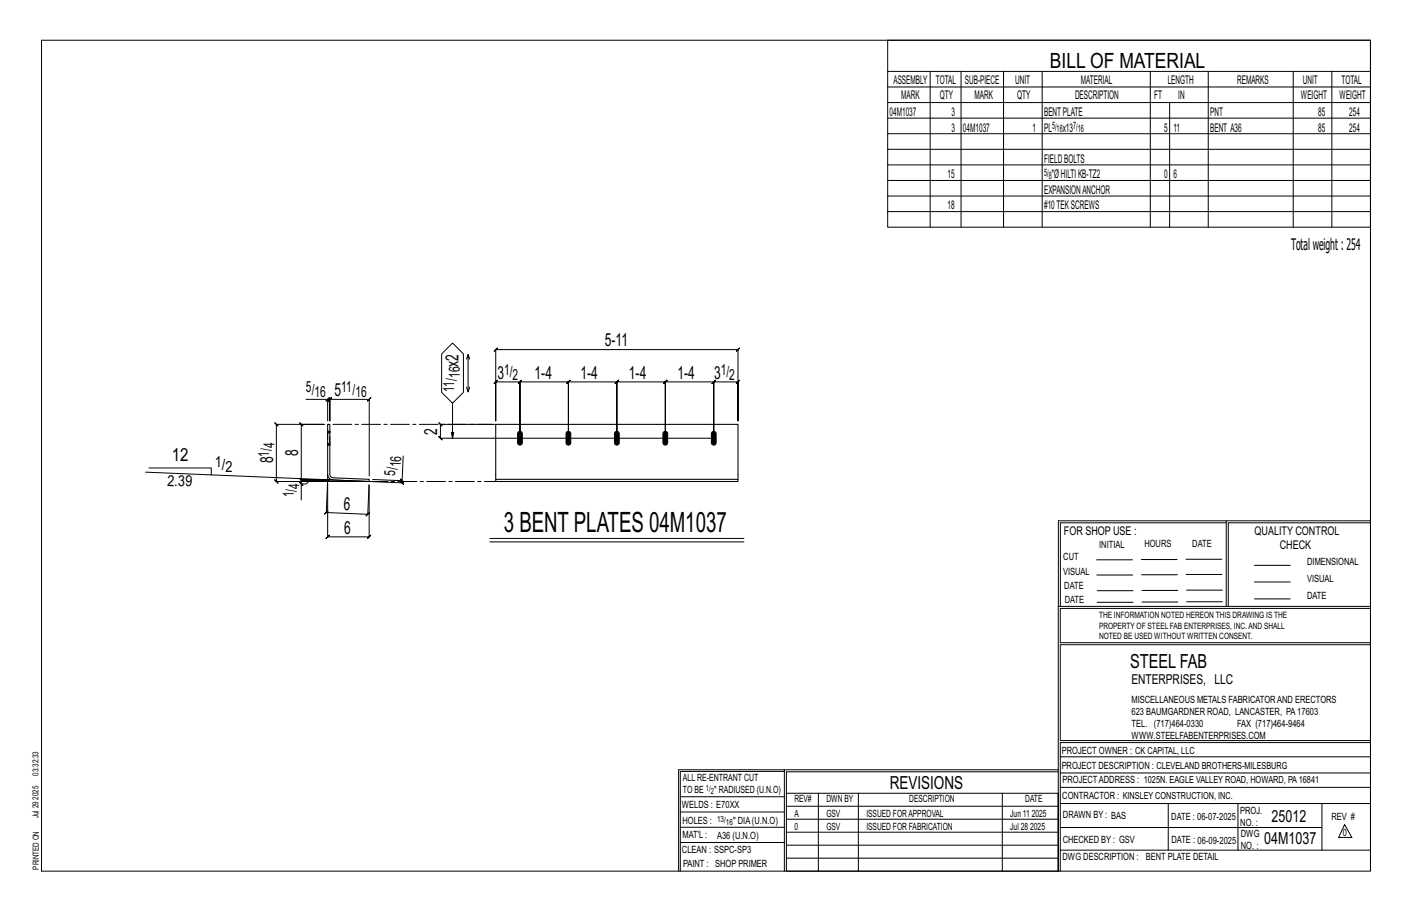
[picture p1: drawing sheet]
<svg xmlns="http://www.w3.org/2000/svg" width="432mm" height="279mm" viewBox="0 0 432 279" stroke-linecap="round" stroke-linejoin="round" font-family="sans-serif">
<defs><g id="words">
<text font-size="8.6" x="154.1" y="162.6">3 BENT PLATES 04M1037</text>
<text font-size="6.4" x="321.1" y="20.7">BILL OF MATERIAL</text>
<text font-size="5.9" x="345.6" y="204.1">STEEL FAB</text>
<g font-size="5.5">
<text x="185" y="105.9">5-11</text>
<text x="140.2" y="112.1" transform="rotate(-90 140.2 112.1)">x2</text>
<text x="152.1" y="115.8">3</text>
<text x="163.5" y="115.8">1-4</text>
<text x="177.5" y="115.8">1-4</text>
<text x="192.3" y="115.8">1-4</text>
<text x="207.1" y="115.8">1-4</text>
<text x="218.4" y="115.8">3</text>
<text x="102.3" y="121.1">5</text>
<text x="133.7" y="132.9" transform="rotate(-90 133.7 132.9)">2</text>
<text x="52.5" y="141">12</text>
<text x="83.5" y="141.7" transform="rotate(-90 83.5 141.7)">8</text>
<text x="91.1" y="139.3" transform="rotate(-90 91.1 139.3)">8</text>
<text x="105" y="155.9" transform="rotate(2 105 155.9)">6</text>
<text x="105.3" y="163.1">6</text>
<text x="272.2" y="241.1">REVISIONS</text>
</g>
<g font-size="5.1">
<text x="388.9" y="251.3">25012</text>
<text x="386.6" y="258.1">04M1037</text>
</g>
<text font-size="4.9" x="394.8" y="76.4">Totalweight : 254</text>
<g font-size="4.7">
<text x="93.6" y="119.8">5/</text>
<text x="104.3" y="119.8">11/</text>
<text x="138.9" y="119.9" transform="rotate(-90 138.9 119.9)">11/</text>
<text x="140.6" y="115.6" transform="rotate(-90 140.6 115.6)">16</text>
<text x="154.2" y="114.5">1/</text>
<text x="156.8" y="116.2">2</text>
<text x="220.4" y="114.5">1/</text>
<text x="223" y="116.2">2</text>
<text x="96.2" y="121.5">16</text>
<text x="108.7" y="121.5">16</text>
<text x="83.9" y="137" transform="rotate(-90 83.9 137)">4</text>
<text x="65.7" y="142.7">1/</text>
<text x="82.3" y="139.6" transform="rotate(-90 82.3 139.6)">1/</text>
<text x="122.6" y="142.9" transform="rotate(-88 122.6 142.9)">16</text>
<text x="51.1" y="148.5" transform="rotate(2 51.1 148.5)">2.39</text>
<text x="68.9" y="144.4">2</text>
<text x="91.6" y="149.5" transform="rotate(-90 91.6 149.5)">4</text>
<text x="120.8" y="145.4" transform="rotate(-88 120.8 145.4)">5/</text>
<text x="89.9" y="152.1" transform="rotate(-90 89.9 152.1)">1/</text>
</g>
<text font-size="4.2" x="346" y="209.1">ENTERPRISES, LLC</text>
<g font-size="3.7">
<text x="273.2" y="25.6">ASSEMBLY</text>
<text x="286.2" y="25.6">TOTAL</text>
<text x="295.1" y="25.6">SUB-PIECE</text>
<text x="310.4" y="25.6">UNIT</text>
<text x="330.5" y="25.6">MATERIAL</text>
<text x="357.1" y="25.6">LENGTH</text>
<text x="378.3" y="25.6">REMARKS</text>
<text x="398.4" y="25.6">UNIT</text>
<text x="410.2" y="25.6">TOTAL</text>
<text x="272.1" y="35.5">04M1037</text>
<text x="275.6" y="30.4">MARK</text>
<text x="287.4" y="30.4">QTY</text>
<text x="290.9" y="35.5">3</text>
<text x="298" y="30.4">MARK</text>
<text x="311" y="30.4">QTY</text>
<text x="319.3" y="35.5">BENTPLATE</text>
<text x="328.7" y="30.4">DESCRIPTION</text>
<text x="353" y="30.4">FT</text>
<text x="360.3" y="30.4">IN</text>
<text x="370.1" y="35.5">PNT</text>
<text x="397.8" y="30.4">WEIGHT</text>
<text x="403.2" y="35.5">85</text>
<text x="409.6" y="30.4">WEIGHT</text>
<text x="412.6" y="35.5">254</text>
<text x="290.9" y="40.2">3</text>
<text x="294.5" y="40.2">04M1037</text>
<text x="315.8" y="40.2">1</text>
<text x="319.3" y="40.2">PL</text>
<text x="325" y="40.2">x13</text>
<text x="356" y="40.2">5</text>
<text x="358.9" y="40.2">11</text>
<text x="370.1" y="40.2">BENT A36</text>
<text x="403.2" y="40.2">85</text>
<text x="412.6" y="40.2">254</text>
<text x="319.3" y="49.7">FIELDBOLTS</text>
<text x="289.8" y="54.5">15</text>
<text x="319.3" y="59.3">EXPANSIONANCHOR</text>
<text x="321.6" y="54.5">&quot;ØHILTIKB-TZ2</text>
<text x="356" y="54.5">0</text>
<text x="358.9" y="54.5">6</text>
<text x="289.8" y="64">18</text>
<text x="319.3" y="64">#10TEKSCREWS</text>
<text x="325.3" y="163.4">FOR SHOP USE :</text>
<text x="383.7" y="163.4">QUALITY CONTROL</text>
<text x="391.4" y="167.8">CHECK</text>
</g>
<g font-size="3.1">
<text x="321.7" y="39.4">5/</text>
<text x="323.1" y="40.5">16</text>
<text x="328.2" y="39.4">7/</text>
<text x="329.6" y="40.5">16</text>
<text x="319.3" y="53.7">5/</text>
<text x="320.7" y="54.8">8</text>
<text x="336.2" y="167.4">INITIAL</text>
<text x="350" y="167.1">HOURS</text>
<text x="364.6" y="167.2">DATE</text>
<text x="325.2" y="171.3">CUT</text>
<text x="399.8" y="172.8">DIMENSIONAL</text>
<text x="325.1" y="175.8">VISUAL</text>
<text x="399.8" y="177.9">VISUAL</text>
<text x="325.5" y="180">DATE</text>
<text x="325.7" y="184.4">DATE</text>
<text x="399.8" y="183.1">DATE</text>
<text x="346" y="215">MISCELLANEOUS METALS FABRICATORAND ERECTORS</text>
<text x="346" y="218.6">623 BAUMGARDNER ROAD, LANCASTER, PA17603</text>
<text x="346" y="225.8">WWW.STEELFABENTERPRISES.COM</text>
<text x="346" y="222.2">TEL. (717)464-0330</text>
<text x="378.3" y="222.2">FAX (717)464-9464</text>
<text x="324.7" y="230.5">PROJECT OWNER : CK CAPITAL, LLC</text>
<text x="208.8" y="238.8">ALL RE-ENTRANT CUT</text>
<text x="324.7" y="235.1">PROJECT DESCRIPTION : CLEVELAND BROTHERS-MILESBURG</text>
<text x="324.9" y="239.5">PROJECTADDRESS : 1025N. EAGLE VALLEY ROAD, HOWARD, PA16841</text>
<text x="208.8" y="242.5">TO BE</text>
<text x="218.4" y="242.5">&quot; RADIUSED (U.N.O)</text>
<text x="242.9" y="245.3">REV#</text>
<text x="252.7" y="245.3">DWN BY</text>
<text x="278.1" y="245.3">DESCRIPTION</text>
<text x="313.5" y="245.3">DATE</text>
<text x="324.9" y="244.2">CONTRACTOR : KINSLEY CONSTRUCTION, INC.</text>
<text x="208.5" y="247">WELDS : E70XX</text>
<text x="208.7" y="251.7">HOLES :</text>
<text x="224.2" y="251.8">&quot; DIA(U.N.O)</text>
<text x="242.9" y="249.9">A</text>
<text x="252.7" y="249.9">GSV</text>
<text x="264.9" y="249.9">ISSUED FORAPPROVAL</text>
<text x="309" y="249.9">Jun 11</text>
<text x="315.5" y="249.9">2025</text>
<text x="325.1" y="250">DRAWN BY : BAS</text>
<text x="358.2" y="250.5">DATE : 06-07-2025</text>
<text x="379.3" y="248.9">PROJ.</text>
<text x="407.2" y="250.5">REV #</text>
<text x="208.7" y="256.3">MAT'L :</text>
<text x="219.3" y="256.4">A36 (U.N.O)</text>
<text x="242.9" y="253.8">0</text>
<text x="252.7" y="253.8">GSV</text>
<text x="264.9" y="253.8">ISSUED FOR FABRICATION</text>
<text x="309" y="253.8">Jul 28</text>
<text x="315" y="253.8">2025</text>
<text x="325" y="257.6">CHECKED BY : GSV</text>
<text x="358.3" y="257.7">DATE : 06-09-2025</text>
<text x="379.3" y="252.5">NO. :</text>
<text x="379.5" y="255.9">DWG</text>
<text x="410.6" y="255.5">0</text>
<text x="208.6" y="260.7">CLEAN : SSPC-SP3</text>
<text x="324.9" y="262.9">DWG DESCRIPTION :</text>
<text x="350.4" y="263">BENT PLATE DETAIL</text>
<text x="379.5" y="259.5">NO. :</text>
<text x="208.9" y="265">PAINT : SHOP PRIMER</text>
</g>
<g font-size="2.7">
<text x="336.1" y="189">THE INFORMATION NOTED HEREON THIS DRAWING IS THE</text>
<text x="336.1" y="195.4">NOTED BE USED WITHOUT WRITTEN CONSENT.</text>
<text x="336.1" y="192.2">PROPERTY OF STEEL FAB ENTERPRISES, INC.AND SHALL</text>
</g>
<g font-size="2.6">
<text x="215.9" y="241.8">1/</text>
<text x="217.4" y="242.7">2</text>
<text x="219.3" y="251.1">13/</text>
<text x="222" y="252.1">16</text>
</g>
<g font-size="2.5">
<text x="11.7" y="237.1" transform="rotate(-90 11.7 237.1)">03:32:33</text>
<text x="11.8" y="244.4" transform="rotate(-90 11.8 244.4)">2025</text>
<text x="11.8" y="250.1" transform="rotate(-90 11.8 250.1)">Jul 29</text>
<text x="11.9" y="265.8" transform="rotate(-90 11.9 265.8)">PRINTED ON</text>
</g>
</g></defs>
<g fill="none" stroke="#000" stroke-width=".31">
<path d="M12.7 12.3h406.4v254h-406.4zM271.5 12.3h147.6v57.2h-147.6zM271.5 21.8h147.6M271.5 26.6h147.6M271.5 31.4h147.6M271.5 36.1h147.6M284.5 21.8v47.7M293.9 21.8v47.7M306.9 21.8v47.7M318.7 21.8v47.7M351.8 21.8v47.7M357.7 31.4v38.1"/>
<path d="M369.5 21.8v47.7M395.5 21.8v47.7M407.3 21.8v47.7M271.5 40.9h147.6M271.5 45.6h147.6M271.5 50.4h147.6M271.5 55.2h147.6M271.5 59.9h147.6M271.5 64.7h147.6M142.7 118.4l.5 1.4 .4-1.4M143.2 108.4l-.5 1.4M143.6 109.8l-.4-1.4v11.4"/>
<path d="M151.6 106.9l-.5 .5 1-1-.5 .5h74.1l-.5 .5 1-1-.5 .5v21.8v-12l.5-.5-1 1 .5-.5h-7.4l.5-.5-1 1 .5-.5v17.3v-17.3l.5-.5-1 1 .5-.5h-14.8l.5-.5-1 1 .5-.5v17.3v-17.3l.5-.5-1 1 .5-.5h-14.9l.5-.5-1 1 .5-.5v17.3v-17.3l.5-.5-1 1 .5-.5h-14.8l.5-.5-1 1 .5-.5v17.3v-17.3l.5-.5-1 1 .5-.5h-14.8l.5-.5-1 1 .5-.5v17.3v-17.3l.5-.5-1 1 .5-.5h-7.4l.5-.5-1 1 .5-.5v12zM93.6 122.1h6.6v6.6M99.7 122.6l1-1zM100.2 122.1h.7l-.5 .5 1-1-.5 .5v6.6v-6.6l-.5 .5 1-1-.5 .5h12l-.5 .5 1-1-.5 .5v23.4M123.3 139.4l-.3 7.5-9-.3M138.4 123.3l3.3-3.4v-11.7l-3.3-3.3-3.3 3.3v11.7l3.3 3.4v10.7l-.4-1.8h.8l-.4 1.8M150.5 129.7h-15.8l-.5-.5 1 1-.5-.5v4.3l-.5-.5 1 1-.5-.5h83.6M44.5 144.3l68.4 2.9M45.6 143.1h19v2.1M91.6 147.4l1 1zM92.1 147.9v-1.2l.5 .5-1-1 .5 .5h8.7h-8.7l.5 .5-1-1 .5 .5v-17l.5 .5-1-1 .5 .5h7h-14.6l-.5-.5 1 1-.5-.5v17.5l-.5-.5 1 1-.5-.5h27.3h-17.4l-.8 .7h-1.5v4.9M100.2 146.7l-.4 10-.5 .5 1-1-.5 .5 12.7 .5-.5 .5 1-1-.5 .5 .3-9"/>
<path d="M100.2 147.7v16.4l-.5 .5 1-1-.5 .5h12.7l-.5 .5 1-1-.5 .5v-15.9M122.5 146.4l1 1.1zM123 146.9v.7l-.5-.5 .9 1-.4-.5-9.1-.4M375 159.8h-50.7v25.6M375 159.2h-51.3l-.1 107.1M419.1 159.2h-44.1v26.2M419.1 159.8h-43.5v25.6M149.8 164.6h77.7M149.8 165.7h77.7M335.4 171.1h10.9M335.4 175.8h11M349 171h11"/>
<path d="M349.1 175.7h11M362.7 171h10.9M362.7 175.6h11M383.6 172.8h11M383.6 177.9h11M323.7 185.4h95.4M335.5 184.1h11M335.5 180.6h11M349.2 184h11M349.2 180.5h11M362.9 180.4h10.9M362.9 184h10.9"/>
<path d="M383.6 183.1h11M419.1 186h-94.9v10.5h94.9M419.1 197.1h-94.9v29.3h94.9v.6h-94.9v39.3M239.9 235.8h-31.9v30.5M239.9 235.3h-32.4v31M323.6 235.3h-83.7v31M323.6 235.9h-83.1v6.6M324.2 236.3h94.9M324.2 231.4h94.9M208 252.9h31.9M208 257.5h31.9M208 243.6h31.9"/>
<path d="M208 248.2h31.9M240.5 242.5h83.1v23.8h-83.1zM240.5 258.4h83.1M240.5 254.4h83.1M240.5 250.4h83.1M240.5 246.5h83.1M250.3 242.5v23.8M262.5 242.5v23.8M306.5 242.5v23.8M324.2 253h80.1M324.2 245.6h94.9M324.2 259.9h94.9"/>
<path d="M324.2 240.7h94.9M357.3 245.6v14.3M378.6 245.6v14.3M404.3 245.6v14.3M411.2 252.1l2.2 3.9h-4zM240.5 262.3h83.1"/>
</g>
<path d="M158.5 132.1l.8-.2 .4 .4v3a.73 .73 0 0 1-.7 .8 .73 .73 0 0 1-.7-.8v-2.7zM173.3 132.1l.8-.2 .4 .4 .1 3a.73 .73 0 0 1-.8 .8 .73 .73 0 0 1-.7-.8v-2.7zM188.1 132.1l.8-.2 .4 .4 .1 3a.73 .73 0 0 1-.8 .8 .73 .73 0 0 1-.7-.8v-2.7zM202.9 132.1l.8-.2 .4 .4 .1 3a.73 .73 0 0 1-.7 .8 .73 .73 0 0 1-.8-.8v-2.7zM217.8 132.1l.8-.2 .3 .4 .1 3a.73 .73 0 0 1-.7 .8 .73 .73 0 0 1-.8-.8v-2.7z" fill="#000" stroke="#000" stroke-width=".31"/>
<path d="M100.2 131.8h.1M100.2 136.1h.1M100.2 129.7h.7l.1 15.8 .9 .6 11 .4v.7l-11.1-.5-.8-.2-.6-.7-.2-.8zM100.9 131.8h.1M100.9 136.1h.1M151.6 146.5h74.1v.7h-74.1zM151.6 146.5v-16.8h74.1v16.8" fill="none" stroke="#000" stroke-width=".32"/>
<path d="M100.2 132.6v-.3h.7v.3M100.2 132.3v-.2h.7v.2M100.2 132.1v-.2h.7v.2M100.2 131.9v-.1M100.2 136.1v-.1M100.2 135.9l.7 .2M100.2 135.6v.3h.7v.1M100.2 135.3v.3h.7v.3M100.2 136.1h.7M100.9 131.8h-.7M100.9 131.8v.1M100.9 135.3v-2.7h-.7v2.7h.7v.3" fill="none" stroke="#000" stroke-width=".31" stroke-dasharray="2 1.4"/>
<path d="M151.6 129.7h-50.7M101.8 146.7h-1.6v-1.7M112.9 147.2h38.7" fill="none" stroke="#000" stroke-width=".31" stroke-dasharray="5.8 1 1 1"/>
<use href="#words"/>
</svg>
